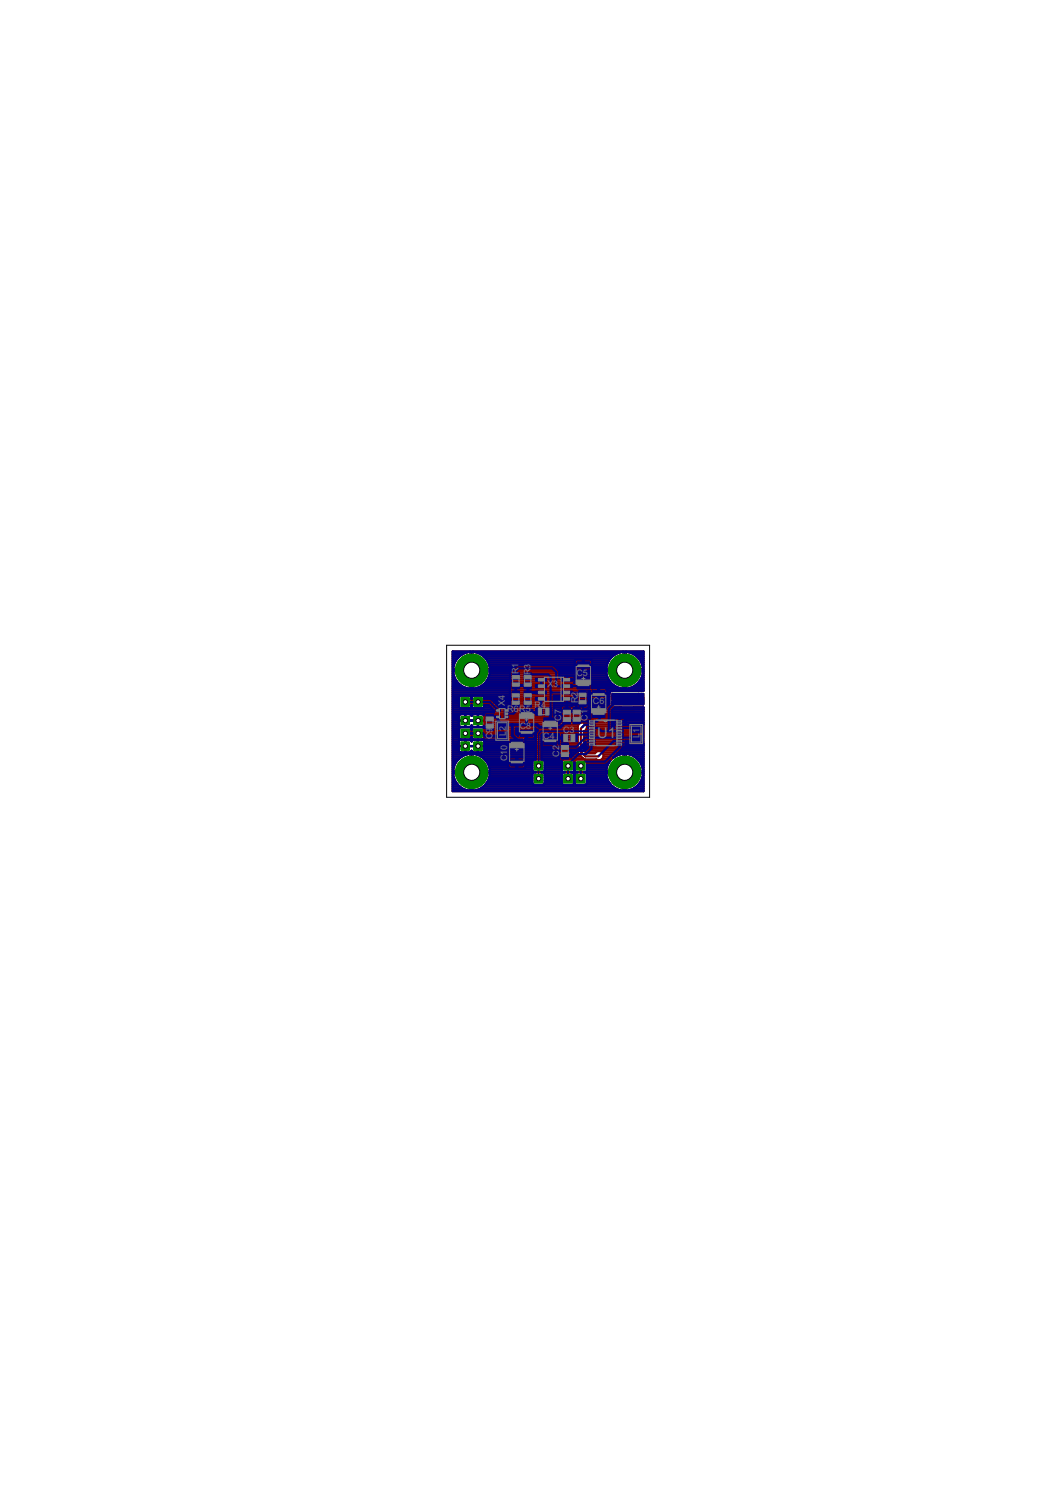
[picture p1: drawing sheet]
<svg xmlns="http://www.w3.org/2000/svg" width="210mm" height="297mm" viewBox="0 0 210 297" stroke-linecap="round" stroke-linejoin="round" font-family="sans-serif">
<defs><g id="words">
<text font-size="3.3" fill="#808080" x="118.8" y="146.8">U1</text>
<g font-size="2" fill="#808080">
<text x="103.2" y="134.1" transform="rotate(-90 103.2 134.1)">R</text>
<text x="103.2" y="132.9" transform="rotate(-90 103.2 132.9)">1</text>
<text x="105.5" y="134.3" transform="rotate(-90 105.5 134.3)">R</text>
<text x="105.5" y="133" transform="rotate(-90 105.5 133)">3</text>
<text x="108.9" y="136.6">X</text>
<text x="110.1" y="136.6">3</text>
<text x="114.7" y="134.5">C5</text>
<text x="100.4" y="140.5" transform="rotate(-90 100.4 140.5)">X</text>
<text x="100.4" y="139.3" transform="rotate(-90 100.4 139.3)">4</text>
<text x="100.9" y="141.6">R6R5</text>
<text x="106.4" y="140.8">R</text>
<text x="107.6" y="140.8">4</text>
<text x="111.7" y="143.4" transform="rotate(-90 111.7 143.4)">C</text>
<text x="111.7" y="142.1" transform="rotate(-90 111.7 142.1)">7</text>
<text x="114.9" y="139.9" transform="rotate(-90 114.9 139.9)">R</text>
<text x="114.9" y="138.6" transform="rotate(-90 114.9 138.6)">2</text>
<text x="116.9" y="143.4" transform="rotate(-90 116.9 143.4)">C</text>
<text x="116.9" y="142.1" transform="rotate(-90 116.9 142.1)">1</text>
<text x="118" y="140">C6</text>
<text x="98" y="147.1" transform="rotate(-90 98 147.1)">C</text>
<text x="98" y="145.8" transform="rotate(-90 98 145.8)">9</text>
<text x="100.6" y="146.5" transform="rotate(-90 100.6 146.5)">L</text>
<text x="100.6" y="145.5" transform="rotate(-90 100.6 145.5)">2</text>
<text x="100.9" y="149.2" transform="rotate(-90 100.9 149.2)">0</text>
<text x="103.4" y="145">C8</text>
<text x="108.1" y="147">C4</text>
<text x="111.3" y="149.2" transform="rotate(-90 111.3 149.2)">2</text>
<text x="112" y="145.8">C3</text>
<text x="127.2" y="146.9" transform="rotate(-90 127.2 146.9)">L</text>
<text x="127.2" y="145.9" transform="rotate(-90 127.2 145.9)">1</text>
<text x="100.9" y="151.5" transform="rotate(-90 100.9 151.5)">C</text>
<text x="100.9" y="150.2" transform="rotate(-90 100.9 150.2)">1</text>
<text x="111.3" y="150.5" transform="rotate(-90 111.3 150.5)">C</text>
</g>
</g></defs>
<g fill="#800000" stroke="#800000" stroke-width=".2">
<path d="M126.2 138.3h1.5v1.4h-1.5z"/>
<path d="M124.1 140.8h1.5v1.3h-1.5z"/>
<path d="M124.1 138.9h1.5v1.3h-1.5z"/>
</g>
<g fill="none" stroke="#800000" stroke-width=".42">
<path d="M90.1 139.6h1.2M90.1 139.3h1.2M90.1 138.9h1.2M90.1 138.5h1.4M90.1 138.2h31.1M90.1 137.8h31.2M90.1 137.4h37.9M90.1 137h3.4M90.1 136.7h2.1M90.1 136.3h1.5M90.1 135.9h1.1M90.1 135.5h.7"/>
<path d="M90.1 135.1h.5M90.1 134.8h.3M90.1 134.4h.2M90.1 134h.1M90.1 133.7h.1M90.1 133.3h3.5M90.1 132.9h.1M90.1 132.5h.1M90.1 132.2h.2M90.1 131.8h.4M90.1 131.4h.6M90.1 131h.9"/>
<path d="M90.1 130.7h1.2M90.1 130.3h1.7M90.1 129.9h2.4M90.5 131.8a3.7 3.7 0 0 1 3.1-2.1v7.3M90.5 131.8l-.4 1.4h7.4l-.3-1.4M91.3 138.7l.3-.3h2l.2 .3v2l-.2 .2h-2l-.3-.2zM93.6 137h.4M93.6 136.7h.4M93.6 136.3h.4M93.6 135.9h.4M93.6 135.5h.4M93.6 135.1h.4"/>
<path d="M93.6 134.8h.4M93.6 134.4h.4M93.6 134h.4M93.6 133.7h.4M93.6 132.9h.4M93.6 132.5h.4M93.6 132.2h.4M93.6 131.8h.4M93.6 131.4h.4M93.6 131h.4M93.6 130.7h.4M93.6 130.3h.4"/>
<path d="M93.6 129.9h.4M93.6 138.5h.4M93.8 139.6h.1M93.8 139.3h.1M93.8 138.9h.1M93.9 138.7l.2-.3h2l.2 .3v2l-.2 .2h-2l-.2-.2zM94 133.3h30.1M94.1 137h29.9M95.1 129.9h27.9M95.5 136.7h27.1M95.9 130.3h26.3M96.1 136.3h25.9"/>
<path d="M96.2 138.5h25M96.3 139.6h24.9M96.3 139.3h24.9M96.3 138.9h24.9M96.3 130.7h25.5M96.5 135.9h25.1M96.7 131h24.7M96.8 135.6l.5-1 .2-1h-7.4a3.7 3.7 0 0 0 3.5 3.4M96.8 135.6a3.6 3.6 0 0 1-2.8 1.4M96.8 135.5h24.5M96.9 131.4h24.3M97 135.1h24.1"/>
<path d="M97.2 131.8a3.6 3.6 0 0 0-3.2-2.1v7.3M97.2 131.8h23.7M97.2 134.8h23.7M97.3 132.2h23.5M97.3 134.4h23.5M97.4 132.5h23.3M97.5 134h23.1M97.5 132.9h23.1M97.5 133.7h23.1M120.9 131.8l-.3 1.4h7.4l-.4-1.4M120.9 131.8a3.6 3.6 0 0 1 3.2-2.1v7.3M121.3 135.6l-.5-1-.2-1h7.4l-.3 1-.5 1"/>
<path d="M121.3 135.6a3.7 3.7 0 0 0 2.8 1.4M121.9 138h6.1v2.1h-6.1zM121.9 138.8l.1 .2h6M121.9 138.5h6.1M121.9 138.3h5.9M122.2 139.3h5.8M124.1 137h.4M124.1 136.7h.4M124.1 136.3h.4M124.1 135.9h.4M124.1 135.5h.4M124.1 135.1h.4"/>
<path d="M124.1 134.8h.4M124.1 134.4h.4M124.1 134h.4M124.1 133.7h.4M124.1 132.9h.4M124.1 132.5h.4M124.1 132.2h.4M124.1 131.8h.4M124.1 131.4h.4M124.1 131h.4M124.1 130.7h.4M124.1 130.3h.4"/>
<path d="M124.1 129.9h.4M124.5 133.3h3.5M124.5 138.5l.4 .3v.7M124.6 137h3.4M125.6 129.9h2.4M125.9 136.7h2.1M126.3 130.3h1.7M126.5 136.3h1.5M126.8 130.7h1.2M126.9 135.9h1.1M127.1 131h.9M127.2 135.6a3.6 3.6 0 0 1-2.7 1.4"/>
<path d="M127.3 135.5h.7M127.4 131.4h.6M127.5 135.1h.5M127.6 131.8a3.7 3.7 0 0 0-3.1-2.1v7.3M127.6 131.8h.4M127.7 134.8h.3M127.8 132.2h.2M127.8 134.4h.2M127.8 139.7h-5.6l-.3 .3h6.1M127.9 132.5h.1M127.9 134h.1M127.9 132.9h.1"/>
<path d="M128 133.7h.1M128 138.8h-5.8l-.3 .3M128 139.4l-.2 .2h-5.8v.2M90.1 143.4h37.9M90.1 140.8h1.3M90.1 141.5h37.9M90.1 151.2h.9M90.1 143.8h1.2M90.1 147.1h24.9M90.1 153.9h15.9M90.1 157.2h2.8M90.1 156.9h1.9"/>
<path d="M90.1 156.5h1.4M90.1 156.1h1M90.1 155.7h.7M90.1 155.4h.5M90.1 155h.3M90.1 154.6h.2M90.1 154.2h.1M90.1 153.5h3.5M90.1 153.1h.1M90.1 152.7h.2M90.1 152.4h.3M90.1 152h.4"/>
<path d="M90.1 151.6h.7M90.1 150.9h1.3M90.1 150.5h1.8M90.1 150.1h2.7M90.1 149.8h24.9M90.1 149.4h1.2M90.1 149h1.2M90.1 148.6h1.2M90.1 148.3h1.2M90.1 147.9h1.2M90.1 147.5h1.2M90.1 146.7h1.2"/>
<path d="M90.1 146.4h1.2M90.1 146h1.2M90.1 145.6h1.2M90.1 145.3h1.2M90.1 144.9h1.3M90.1 144.5h1.3M90.1 144.1h1.2M90.1 143h1.2M90.1 142.6h1.2M90.1 142.3h1.3M90.1 141.9h33.6M90.1 141.1h33.6"/>
<path d="M90.1 140.4h1.2M90.1 140h1.2M90.2 153.1l-.1 .4h7.4v-.4M90.3 152.8l-.1 .3M91.3 143.3h5.1M91.3 148.4h5.1M91.3 148.5h5.1M91.3 147.6v1.7l.1 .3 2 .1 .4-.3M91.4 142.3l-.1 2 .4 .4h1.7l.4-.4 .4 .4 1.9-.1 .3-.3-.1-2M91.4 142.3l.3-.2h1.7l.3 .2M91.6 147.1l-.3-.2v-2l.3-.2h2l.2 .2v2l-.2 .2M91.7 147.2l-.4 .4"/>
<path d="M91.9 150.5l1-.4 .7-.1v7.3a3.7 3.7 0 0 1-3.5-3.4M91.9 150.5a3.8 3.8 0 0 0-1.6 2.3M92.5 143.8h.1M92.5 142.1v2.6M92.5 147.2v2.5M92.5 149.4h.1M92.5 149h.1M92.5 148.6h.1M92.5 148.3h.1M92.5 147.9h.1M92.5 147.5h.1M92.5 144.5h.1"/>
<path d="M92.5 144.1h.1M92.5 143h.1M92.5 142.6h.1M92.5 142.3h.1M92.6 142.1v2.6M92.6 147.2v2.5M93.4 147.2l.4 .3M93.6 151.2h.4M93.6 157.2h.4M93.6 156.9h.4M93.6 156.5h.4M93.6 156.1h.4"/>
<path d="M93.6 155.7h.4M93.6 155.4h.4M93.6 155h.4M93.6 154.6h.4M93.6 154.2h.4M93.6 153.1h.4M93.6 152.7h.4M93.6 152.4h.4M93.6 152h.4M93.6 151.6h.4M93.6 150.9h.4M93.6 150.5h.4"/>
<path d="M93.6 150.1h.4M93.7 140.8h.3M93.7 144.5h.2M93.7 142.3l.1 .1 .1-.1M93.7 142.3h.2M93.8 144.9h.1M93.8 146.7h.1M93.8 146.4h.1M93.8 146h.1M93.8 145.6h.1M93.8 145.3h.1M93.8 140.4h.1"/>
<path d="M93.8 140h.1M93.8 149.4h.1M93.8 147.5h.1M93.9 142.3l.3-.2h1.8l.3 .2M94 153.5h12M94.1 147.1l-.2-.2v-2l.2-.2h2l.2 .2v2l-.2 .2M94.2 147.2l-.4 .3M94.7 157.2h28.7M94.8 150.1h20.4M95.1 142.1v2.6M95.1 147.2v2.5M95.1 143.8h.1"/>
<path d="M95.1 149.4h.1M95.1 149h.1M95.1 148.6h.1M95.1 148.3h.1M95.1 147.9h.1M95.1 147.5h.1M95.1 144.5h.1M95.1 144.1h.1M95.1 143h.1M95.1 142.6h.1M95.1 142.3h.1M95.6 156.9h26.9"/>
<path d="M95.7 150.5l-1-.4-.7-.1v7.3l.7-.1M95.7 150.5a3.6 3.6 0 0 1 1.7 2.3M95.7 150.5h19.9M96 147.2l.4 .4-.1 1.9-.3 .2h-1.8l-.4-.3M96.2 156.5h25.7M96.2 140.8h31.8v16.6h-37.9v-27.8h37.9v7.8h-6.3l-.2 .1-.3 .4v2.4l.5 .5M96.2 150.9h19.8M96.2 144.5h18.8M96.3 144.9h18.7M96.3 142.3h31.7M96.3 146.7h18.7M96.3 146.4h18.7"/>
<path d="M96.3 146h18.7M96.3 145.6h18.7M96.3 145.3h18.7M96.3 140.4h25M96.3 140h24.9M96.4 149.4h18.6M96.4 147.5h18.6M96.4 143.8h19.2M96.4 149h18.6M96.4 148.6h18.6M96.4 148.3h18.6M96.4 147.9h18.6"/>
<path d="M96.4 144.1h18.7M96.4 143h31.6M96.4 142.6h31.6M96.6 156.1h9.5M96.6 151.2h9.5M96.9 155.7h9M96.9 151.6h9M97.1 155.4h8.8M97.1 152h8.8M97.3 155h8.6M97.3 152.4h8.6M97.4 152.8l.1 .3"/>
<path d="M97.4 154.6h8.5M97.4 152.7h8.5M97.5 154.2h8.4M97.5 153.1h8.4M97.5 153.9a3.7 3.7 0 0 1-2.8 3.3M106.2 151.2h1.9l.3 .2v2l-.3 .2h-1.9l-.3-.2v-2zM106.2 153.7h1.9l.3 .2v2l-.3 .2h-1.9l-.3-.2v-2zM108.2 156.1h3.8M108.2 151.2h3.7M108.3 153.5h3.6M108.3 153.9h3.5M108.4 155.7h3.4"/>
<path d="M108.4 155.4h3.4M108.4 155h3.4M108.4 154.6h3.4M108.4 154.2h3.4M108.4 153.1h3.4M108.4 152.7h3.4M108.4 152.4h3.4M108.4 152h3.4M108.4 151.6h3.4M112 153.7h2l.2 .2v2l-.2 .2h-2l-.2-.2v-2zM112 151.2h2l.2 .2v2l-.2 .2h-2l-.2-.2v-2zM114 156.1h.5"/>
<path d="M114.1 151.2h.4M114.1 153.5h.3M114.2 153.9h.2M114.2 155.7h.1M114.2 155.4h.1M114.2 155h.1M114.2 154.6h.1M114.2 154.2h.1M114.2 153.1h.1M114.2 152.7h.1M114.2 152.4h.1M114.2 152h.1"/>
<path d="M114.2 151.6h.1M114.3 153.9l.3-.2h1.9l.3 .2v2l-.3 .2h-1.9l-.3-.2zM114.3 151.4l.3-.2h1.9l.3 .2v2l-.3 .2h-1.9l-.3-.2zM115.1 144.1l-.1 .4v5.4l1.3 1.2h2.3M115.1 144.1a.95 .95 0 0 1 1.5 0M115.9 144.7l-.3 .2v4.7l.9 .9h2.5l.2-.2M116.1 143.8h11.9M116.2 147.1h11.8M116.2 149h11.8M116.2 148.6h11.8M116.2 148.3h11.8M116.2 147.9h11.8"/>
<path d="M116.2 147.5h11.8M116.2 146.7h11.8M116.2 146.4h11.8M116.2 146h11.8M116.2 145.6h11.8M116.2 149.4h11.8M116.5 145.3h11.5M116.6 156.1h4.9M116.6 149.8h1.9M116.6 144.1a.9 .9 0 0 1-.4 1.4v3.8l.5 .6h1.7a.93 .93 0 0 1 1.1-.4 .93 .93 0 0 1 .6 1M116.6 151.2h4.9M116.6 144.1h11.4"/>
<path d="M116.7 153.5h7.4M116.7 153.9h11.3M116.8 144.9h11.2M116.8 155.7h4.4M116.8 155.4h4.2M116.8 155h4M116.8 154.6h3.9M116.8 154.2h3.8M116.8 153.1h3.8M116.8 152.7h3.9M116.8 152.4h4M116.8 152h4.2"/>
<path d="M116.8 151.6h4.4M116.8 144.5h11.2M118.6 151.1l.4 .2M118.6 151.1h.1M119.8 149.8h8.2M119.9 150.9h2M119.9 150.9l-.6 .4M120.1 150.1h3.2M120.1 150.5l-.2 .4M120.1 150.5h2.3M120.6 153.9a3.6 3.6 0 0 0 2.8 3.3M120.6 153.1v.4h7.4l-.1-.4"/>
<path d="M122.4 150.5l1-.4 .7-.1v7.3l-.7-.1M122.4 150.5a3.7 3.7 0 0 0-1.8 2.6M123.2 140.8v.3h2.8v.7h-2.5v.3h2.8v.1M123.7 140.8v.5h1v1.2h-.8l-.2-.3M123.7 142.1v.1M123.7 141.5v.7M124.1 151.2h.4M124.1 157.2h.4M124.1 156.9h.4M124.1 156.5h.4M124.1 156.1h.4M124.1 155.7h.4"/>
<path d="M124.1 155.4h.4M124.1 155h.4M124.1 154.6h.4M124.1 154.2h.4M124.1 153.1h.4M124.1 152.7h.4M124.1 152.4h.4M124.1 152h.4M124.1 151.6h.4M124.1 150.9h.4M124.1 150.5h.4M124.1 150.1h.4"/>
<path d="M124.5 153.5h3.5M124.7 141.9h.3M125.1 157.2h2.9M125.3 150.1h2.7M126.1 140.8v.5h-1.1v1.2l.9-.1 .2-.3v-.6M126.1 141.9h1.9M126.1 141.1h1.9M126.1 156.9h1.9M126.2 150.5l-1-.4-.7-.1v7.3a3.7 3.7 0 0 0 3.5-3.4M126.2 150.5a3.8 3.8 0 0 1 1.6 2.3M126.2 150.5h1.8M126.6 156.5h1.4"/>
<path d="M126.7 150.9h1.3M127 156.1h1M127.1 151.2h.9M127.3 155.7h.7M127.3 151.6h.7M127.5 155.4h.5M127.6 152h.4M127.7 155h.3M127.7 152.4h.3M127.8 154.6h.2M127.8 152.8l.1 .3M127.8 152.7h.2"/>
<path d="M127.9 154.2h.1M127.9 153.1h.1"/>
</g>
<path d="M122 145.1h-3.1l-.2 .1 .2 .2M122 145.2h-2.5l-.2 .2v.3h2.4l.2-.2h-2.7M122.2 145.4h-2.7l-.2 .1" fill="none" stroke="#800000" stroke-width=".25"/>
<path d="M91.7 138.8h1.7v1.7h-1.7z" fill="#008000" stroke="#008000" stroke-width=".2"/>
<circle cx="92.6" cy="139.7" r=".44" fill="#fff" stroke="#000" stroke-width=".2"/>
<path d="M94.3 138.8h1.6v1.7h-1.6z" fill="#008000" stroke="#008000" stroke-width=".2"/>
<circle cx="95.1" cy="139.7" r=".44" fill="#fff" stroke="#000" stroke-width=".2"/>
<circle cx="124.3" cy="153.6" r="3.2" fill="#008000" stroke="#008000" stroke-width=".2"/>
<circle cx="124.3" cy="153.6" r="1.61" fill="#fff" stroke="#000" stroke-width=".2"/>
<circle cx="124.3" cy="133.4" r="3.2" fill="#008000" stroke="#008000" stroke-width=".2"/>
<circle cx="124.3" cy="133.3" r="1.61" fill="#fff" stroke="#000" stroke-width=".2"/>
<circle cx="93.9" cy="133.4" r="3.2" fill="#008000" stroke="#008000" stroke-width=".2"/>
<circle cx="93.9" cy="133.3" r="1.61" fill="#fff" stroke="#000" stroke-width=".2"/>
<circle cx="93.9" cy="153.6" r="3.2" fill="#008000" stroke="#008000" stroke-width=".2"/>
<circle cx="93.9" cy="153.6" r="1.61" fill="#fff" stroke="#000" stroke-width=".2"/>
<path d="M91.7 147.6h1.7v1.7h-1.7z" fill="#008000" stroke="#008000" stroke-width=".2"/>
<circle cx="92.6" cy="148.4" r=".44" fill="#fff" stroke="#000" stroke-width=".2"/>
<path d="M91.7 145.1h1.7v1.6h-1.7z" fill="#008000" stroke="#008000" stroke-width=".2"/>
<circle cx="92.6" cy="145.9" r=".44" fill="#fff" stroke="#000" stroke-width=".2"/>
<path d="M91.7 142.5h1.7v1.7h-1.7z" fill="#008000" stroke="#008000" stroke-width=".2"/>
<circle cx="92.6" cy="143.4" r=".44" fill="#fff" stroke="#000" stroke-width=".2"/>
<path d="M94.3 147.6h1.6v1.7h-1.6z" fill="#008000" stroke="#008000" stroke-width=".2"/>
<circle cx="95.1" cy="148.4" r=".44" fill="#fff" stroke="#000" stroke-width=".2"/>
<path d="M94.3 145.1h1.6v1.6h-1.6z" fill="#008000" stroke="#008000" stroke-width=".2"/>
<circle cx="95.1" cy="145.9" r=".44" fill="#fff" stroke="#000" stroke-width=".2"/>
<path d="M94.3 142.5h1.6v1.7h-1.6z" fill="#008000" stroke="#008000" stroke-width=".2"/>
<circle cx="95.1" cy="143.4" r=".44" fill="#fff" stroke="#000" stroke-width=".2"/>
<path d="M112.2 151.6h1.6v1.6h-1.6z" fill="#008000" stroke="#008000" stroke-width=".2"/>
<circle cx="113" cy="152.4" r=".44" fill="#fff" stroke="#000" stroke-width=".2"/>
<path d="M114.7 151.6h1.7v1.6h-1.7z" fill="#008000" stroke="#008000" stroke-width=".2"/>
<circle cx="115.6" cy="152.4" r=".44" fill="#fff" stroke="#000" stroke-width=".2"/>
<path d="M112.2 154.1h1.6v1.6h-1.6z" fill="#008000" stroke="#008000" stroke-width=".2"/>
<circle cx="113" cy="154.9" r=".44" fill="#fff" stroke="#000" stroke-width=".2"/>
<path d="M114.7 154.1h1.7v1.6h-1.7z" fill="#008000" stroke="#008000" stroke-width=".2"/>
<circle cx="115.6" cy="154.9" r=".44" fill="#fff" stroke="#000" stroke-width=".2"/>
<path d="M106.3 151.6h1.7v1.6h-1.7z" fill="#008000" stroke="#008000" stroke-width=".2"/>
<circle cx="107.2" cy="152.4" r=".44" fill="#fff" stroke="#000" stroke-width=".2"/>
<path d="M106.3 154.1h1.7v1.6h-1.7z" fill="#008000" stroke="#008000" stroke-width=".2"/>
<circle cx="107.2" cy="154.9" r=".44" fill="#fff" stroke="#000" stroke-width=".2"/>
<g fill="#000080" stroke="#000080" stroke-width=".2">
<path d="M111.7 137.5h2.2v.6h-2.2z"/>
<path d="M106.5 137.5h2.2v.6h-2.2z"/>
<path d="M111.7 138.7h2.2v.6h-2.2z"/>
<path d="M111.7 136.2h2.2v.6h-2.2z"/>
<path d="M111.7 134.9h2.2v.6h-2.2z"/>
<path d="M106.5 138.7h2.2v.6h-2.2z"/>
<path d="M106.5 136.2h2.2v.6h-2.2z"/>
<path d="M106.5 134.9h2.2v.6h-2.2z"/>
<path d="M114 142.7h1.5v1.3h-1.5z"/>
<path d="M114 140.8h1.5v1.3h-1.5z"/>
<path d="M111.7 149.7h1.4v1.3h-1.4z"/>
<path d="M111.7 147.8h1.4v1.3h-1.4z"/>
<path d="M111.7 146.1h1.3v1.5h-1.3z"/>
<path d="M113.6 146.1h1.3v1.5h-1.3z"/>
<path d="M114.8 131.7h2.5v1.2h-2.5z"/>
<path d="M114.8 135.8h2.5v1.3h-2.5z"/>
<path d="M117.8 137.4h2.6v1.2h-2.6z"/>
<path d="M117.8 141.5h2.6v1.2h-2.6z"/>
<path d="M101.9 135.7h1.5v1.4h-1.5z"/>
<path d="M101.9 133.9h1.5v1.3h-1.5z"/>
<path d="M115.2 139.3h1.4v1.3h-1.4z"/>
<path d="M115.2 137.4h1.4v1.3h-1.4z"/>
<path d="M104.2 135.7h1.5v1.4h-1.5z"/>
<path d="M104.2 133.9h1.5v1.3h-1.5z"/>
<path d="M108.5 140.8h1.3v1.5h-1.3z"/>
<path d="M106.6 140.8h1.3v1.5h-1.3z"/>
<path d="M104.3 137.5h1.4v1.3h-1.4z"/>
<path d="M104.3 139.4h1.4v1.3h-1.4z"/>
<path d="M101.9 139.4h1.5v1.3h-1.5z"/>
<path d="M101.9 137.5h1.5v1.3h-1.5z"/>
<path d="M125.5 146.3h2.1v1.5h-2.1z"/>
<path d="M125.5 144.3h2.1v1.5h-2.1z"/>
<path d="M116.9 143.4h1.5v.3h-1.5z"/>
<path d="M116.9 144h1.5v.4h-1.5z"/>
<path d="M116.9 144.7h1.5v.3h-1.5z"/>
<path d="M116.9 145.3h1.5v.3h-1.5z"/>
<path d="M116.9 146h1.5v.3h-1.5z"/>
<path d="M116.9 146.6h1.5v.3h-1.5z"/>
<path d="M116.9 147.3h1.5v.3h-1.5z"/>
<path d="M116.9 147.9h1.5v.4h-1.5z"/>
<path d="M122.6 147.9h1.4v.4h-1.4z"/>
<path d="M122.6 147.3h1.4v.3h-1.4z"/>
<path d="M122.6 146.6h1.4v.3h-1.4z"/>
<path d="M122.6 146h1.4v.3h-1.4z"/>
<path d="M122.6 145.3h1.4v.3h-1.4z"/>
<path d="M122.6 144.7h1.4v.3h-1.4z"/>
<path d="M122.6 144h1.4v.4h-1.4z"/>
<path d="M122.6 143.4h1.4v.3h-1.4z"/>
<path d="M108.2 146.9h2.5v1.3h-2.5z"/>
<path d="M108.2 142.8h2.5v1.3h-2.5z"/>
<path d="M112.1 142.7h1.4v1.3h-1.4z"/>
<path d="M112.1 140.8h1.4v1.3h-1.4z"/>
<path d="M98.9 143.6h2.1v1.5h-2.1z"/>
<path d="M98.9 145.6h2.1v1.5h-2.1z"/>
<path d="M103.5 145.3h2.5v1.2h-2.5z"/>
<path d="M103.5 141.1h2.5v1.3h-2.5z"/>
<path d="M100.3 141.8h.9v.4h-.9z"/>
<path d="M100.3 142.5h.9v.3h-.9z"/>
<path d="M100.3 141.2h.9v.3h-.9z"/>
<path d="M98.7 141.2h.9v.3h-.9z"/>
<path d="M98.7 142.5h.9v.3h-.9z"/>
<path d="M96.7 142.1h1.5v1.3h-1.5z"/>
<path d="M96.7 144h1.5v1.4h-1.5z"/>
<path d="M101.6 151.2h2.5v1.2h-2.5z"/>
<path d="M101.6 147h2.5v1.3h-2.5z"/>
</g>
<g fill="none" stroke="#000080" stroke-width=".42">
<path d="M90.1 135.9h1.1M90.1 139.6h1.2M90.1 139.3h1.2M90.1 138.9h1.2M90.1 138.5h1.4M90.1 138.2h11.4M90.1 137.8h11.4M90.1 137.4h11.4M90.1 137h3.4M90.1 136.7h2.1M90.1 136.3h1.5M90.1 135.5h.7"/>
<path d="M90.1 135.1h.5M90.1 134.8h.3M90.1 134.4h.2M90.1 134h.1M90.1 133.7h.1M90.1 133.3h3.5M90.1 132.9h.1M90.1 132.5h.1M90.1 132.2h.2M90.1 131.8h.4M90.1 131.4h.6M90.1 131h.9"/>
<path d="M90.1 130.7h1.2M90.1 130.3h1.7M90.1 129.9h2.4M90.5 131.8a3.7 3.7 0 0 1 3.1-2.1v7.3M90.5 131.8l-.4 1.4h7.4l-.3-1.4M92.6 139.7h4.8l1.7 1.7M93.6 135.9h.4M93.6 137h.4M93.6 136.7h.4M93.6 136.3h.4M93.6 135.5h.4M93.6 135.1h.4"/>
<path d="M93.6 134.8h.4M93.6 134.4h.4M93.6 134h.4M93.6 133.7h.4M93.6 132.9h.4M93.6 132.5h.4M93.6 132.2h.4M93.6 131.8h.4M93.6 131.4h.4M93.6 131h.4M93.6 130.7h.4M93.6 130.3h.4"/>
<path d="M93.6 129.9h.4M93.6 138.5h.4M93.8 138.9h.1M94 133.3h8M94.1 137h7.4M95.1 129.9h27.9M95.5 136.7h6M95.9 130.3h26.3M96.1 136.3h5.4M96.2 138.5h5.3M96.3 138.9h5.2M96.3 130.7h25.5"/>
<path d="M96.5 135.9h5M96.7 131h24.7M96.8 135.6l.5-1 .2-1h-7.4a3.7 3.7 0 0 0 3.5 3.4M96.8 135.6a3.6 3.6 0 0 1-2.8 1.4M96.8 135.5h4.7M96.9 131.4h17.5M97 135.1h4.5M97.2 131.8a3.6 3.6 0 0 0-3.2-2.1v7.3M97.2 131.8h17.1M97.2 134.8h4.3M97.3 132.2h17M97.3 134.4h4.2"/>
<path d="M97.4 132.5h5.3M97.5 134h4M97.5 132.9h4.9M97.5 133.7h4M97.9 139.3h3.6M98.3 139.6h3.2M102 133.3l-.5 .4v1.6l.1 .2-.1 .1v3.3l.1 .2-.1 .1v1.6M102 133.3l1.1-.9h6.9h.2l1.1 1.2M102.6 140l-.1 1.6-.3 .4h-1.5M102.6 134.5l-.1-.9 .7-.6h6.7l.8 .8v2.4l.3 .3h1.9M102.6 140h.1M105 134.5v.2l.6-.5h3.5l.5 .5v8.5"/>
<path d="M107.6 135.2l.1 .8M107.7 136l-.1 .5M107.7 136h.1M109.6 137.6l.2 .2h5.9l.2 .2M110.2 139.6h1.2M110.2 139.3h1.1M110.2 138.9h1.1M110.2 138.5h1.1M110.3 132.5h4M110.7 132.9h3.6M111.1 133.3h3.4M111.3 133.6v1.3l.4-.4 2.5 .1 .2 .3v1h-.2l.4-.5h2.9l.3 .2v1.3h1.2v2.2h-1.2l-.4-.3v-.7h3.4v.6l-.2 .3-1.4 .1v-2.2h1.2l.3 .2 .1 .8h-3.4v-.4h-.3l-.1 1.4 .1 .3v.6h-1.1v1.2l.9-.1 .2-.3v-.6"/>
<path d="M111.3 139h3.1M111.3 134.8h.1M111.3 134.4h9.5M111.3 134h9.3M111.3 133.7h9.3M112.8 134.5v.8l1.6-.1M112.8 139v.8M112.8 139.6h.1M112.8 139.3h.1M112.8 135.1h.1M112.8 134.8h.1M114.3 139.6h.4"/>
<path d="M114.3 138.5h.4M114.4 134.8h6.5M114.4 139.3h.3M114.4 138.9h.4M114.4 135.5h.1M114.4 135.1h6.7M114.4 131.4l.3-.2h1.3v2.2l-1.4-.1-.3-.3v-.6h3.5v.7l-.4 .3h-1.2v-2.2h1.3l.3 .3v.7h-3.5zM115.7 136.2l.4 .2-3.3 .1M116 133.3h.2M116 132.9h.2M116 132.5h.2M116 132.2h.2"/>
<path d="M116 131.8h.2M116 131.4h.2M117 138.9h.5M117.1 138.5h.3M117.1 138.2h.3M117.1 137.8h.3M117.1 139.6h4.1M117.1 139.3h4.1M117.6 133.3h6.5M117.7 135.5h3.6M117.7 131.4h3.5M117.8 135.9h3.8"/>
<path d="M117.8 136.7h4.8M117.8 136.3h4.2M117.8 132.9h2.8M117.8 132.5h2.9M117.8 132.2h3M117.8 131.8h3.1M119 138.9h.2M119 138.5h.2M119 138.2h.2M119 137.8h.2M119 137.4h.2M119 137h.2"/>
<path d="M120.7 137h3.3M120.7 138.9h.5M120.8 138.5h.4M120.8 138.2h.4M120.8 137.8h.5M120.8 137.4h7.2M120.9 131.8a3.6 3.6 0 0 1 3.2-2.1v7.3M120.9 131.8l-.3 1.4h7.4l-.4-1.4M121.3 135.6l-.5-1-.2-1h7.4l-.3 1-.5 1M121.3 135.6a3.7 3.7 0 0 0 2.8 1.4M121.9 138h6.1v2.1h-6.1zM121.9 138.3h5.2"/>
<path d="M121.9 139.6h6.1M121.9 139.7h6.1M121.9 139.8h6.1M124.1 135.9h.4M124.1 137h.4M124.1 136.7h.4M124.1 136.3h.4M124.1 135.5h.4M124.1 135.1h.4M124.1 134.8h.4M124.1 134.4h.4M124.1 134h.4"/>
<path d="M124.1 133.7h.4M124.1 132.9h.4M124.1 132.5h.4M124.1 132.2h.4M124.1 131.8h.4M124.1 131.4h.4M124.1 131h.4M124.1 130.7h.4M124.1 130.3h.4M124.1 129.9h.4M124.5 133.3h3.5M124.6 137h3.4"/>
<path d="M125.6 129.9h2.4M125.9 136.7h2.1M126.3 130.3h1.7M126.5 136.3h1.5M126.8 130.7h1.2M126.9 135.9h1.1M127 139.1h-4.7l-.1-.1v-.3l.1 .1h4.5l.2-.3h-5v.6l.2 .2h5.8M127.1 138v1.3M127.1 131h.9M127.2 135.6a3.6 3.6 0 0 1-2.7 1.4M127.3 135.5h.7M127.4 131.4h.6"/>
<path d="M127.4 138.8v-.3l.3 .3M127.4 138.8l-.1 .2M127.5 135.1h.5M127.6 131.8a3.7 3.7 0 0 0-3.1-2.1v7.3M127.6 131.8h.4M127.7 134.8h.3M127.7 138l.1 .2h-.4l-.1 .1 .1 .5M127.7 138.3v.7l-.3-.2M127.8 132.2h.2M127.8 134.4h.2M127.9 132.5h.1M127.9 134h.1"/>
<path d="M127.9 132.9h.1M128 133.7h.1M90.1 150.5h1.8M90.1 143.4h5M90.1 140h1.2M90.1 146h1.2M90.1 144.9h1.3M90.1 153.9h15.9M90.1 148.6h1.2M90.1 147.5h1.2M90.1 147.1h6.2M90.1 140.8h1.3"/>
<path d="M90.1 157.2h2.8M90.1 156.9h1.9M90.1 156.5h1.4M90.1 156.1h1M90.1 155.7h.7M90.1 155.4h.5M90.1 155h.3M90.1 154.6h.2M90.1 154.2h.1M90.1 153.5h3.5M90.1 153.1h.1M90.1 152.7h.2"/>
<path d="M90.1 152.4h.3M90.1 152h.4M90.1 151.6h.7M90.1 151.2h.9M90.1 150.9h1.3M90.1 150.1h2.7M90.1 149.8h16.5M90.1 149.4h1.2M90.1 149h1.2M90.1 148.3h1.2M90.1 147.9h1.2M90.1 146.7h1.2"/>
<path d="M90.1 146.4h1.2M90.1 145.6h1.2M90.1 145.3h1.2M90.1 144.5h1.3M90.1 144.1h1.2M90.1 143.8h1.2M90.1 143h1.2M90.1 142.6h1.2M90.1 142.3h1.3M90.1 141.9h6.3M90.1 141.5h8.2M90.1 141.1h8"/>
<path d="M90.1 140.4h1.2M90.2 153.1l-.1 .4h7.4v-.4M90.3 152.8l-.1 .3M91.3 143.3h3.8M91.3 148.4h5.1M91.3 148.5h5.1M91.3 147.6v1.7l.1 .3 2 .1 .4-.3M91.4 142.3l-.1 2 .2 .3 1.9 .1 .4-.4 .4 .4h1.8l.2-.2M91.4 142.3l.3-.2h1.7l.3 .2M91.7 147.2l-.4 .4M91.9 150.5l1-.4 .7-.1v7.3a3.7 3.7 0 0 1-3.5-3.4M91.9 150.5a3.8 3.8 0 0 0-1.6 2.3"/>
<path d="M92.5 148.6h.1M92.5 147.5h.1M92.5 142.1v2.6M92.5 147.2v2.5M92.5 149.4h.1M92.5 149h.1M92.5 148.3h.1M92.5 147.9h.1M92.5 144.5h.1M92.5 144.1h.1M92.5 143.8h.1M92.5 143h.1"/>
<path d="M92.5 142.6h.1M92.5 142.3h.1M92.6 142.1v2.6M92.6 147.2v2.5M93.4 147.2l.4 .3M93.6 147.1l.2-.2v-.3l.3 .5M93.6 150.5h.4M93.6 157.2h.4M93.6 156.9h.4M93.6 156.5h.4M93.6 156.1h.4M93.6 155.7h.4"/>
<path d="M93.6 155.4h.4M93.6 155h.4M93.6 154.6h.4M93.6 154.2h.4M93.6 153.1h.4M93.6 152.7h.4M93.6 152.4h.4M93.6 152h.4M93.6 151.6h.4M93.6 151.2h.4M93.6 150.9h.4M93.6 150.1h.4"/>
<path d="M93.7 140.8h.3M93.7 144.5h.2M93.7 142.3l.1 .1 .1-.1M93.7 142.3h.2M93.8 144.9h.1M93.8 146.7h.1M93.8 140.4h.1M93.8 147.5h.1M93.8 149.4h.1M94 153.5h12M94.2 147.2l-.4 .3M94.7 157.2h28.7"/>
<path d="M94.8 150.1h11.8M95.1 142.1v2.6M95.1 147.2v2.5M95.1 148.6h.1M95.1 147.5h.1M95.1 149.4h.1M95.1 149h.1M95.1 148.3h.1M95.1 147.9h.1M95.1 144.5h.1M95.1 144.1h.1M95.1 143.8h.1"/>
<path d="M95.1 143h.1M95.1 142.6h.1M95.1 142.3h.1M95.6 156.9h26.9M95.7 150.5h10.9M95.7 150.5l-1-.4-.7-.1v7.3l.7-.1M95.7 150.5a3.6 3.6 0 0 1 1.7 2.3M96 147.2l.4 .4-.1 1.9-.3 .2h-1.8l-.4-.3M96.1 147.1l2.4 .1 .2 .3M96.2 156.5h25.7M96.2 140.8h1.5M96.2 144.6h1.1v.2l-3.2-.1-.3 .5v-.3l-.2-.2h-2l-.3 .2v2l.3 .2"/>
<path d="M96.2 144.5v.1M96.2 150.9h5M96.3 140.4h1M96.4 147.5h4.8M96.4 149.4h10.2M96.4 148.6h4.9M96.4 149h10.2M96.4 148.3h4.8M96.4 147.9h4.8M96.6 156.1h9.5M96.6 151.2h4.5M96.9 155.7h9"/>
<path d="M96.9 151.6h4.2M97.1 155.4h8.8M97.1 152h4M97.3 155h8.6M97.3 152.4h3.8M97.4 152.8l.1 .3M97.4 154.6h8.5M97.4 152.7h3.8M97.5 154.2h8.4M97.5 153.1h8.4M97.5 153.9a3.7 3.7 0 0 1-2.8 3.3M98.3 141.7h.1"/>
<path d="M98.3 141.7h-1.8l-.2 .3v.3l-.3-.2h-1.8l-.3 .2M98.7 140h2.8M99 140.4h2.5M99.8 140.8h.2M100.3 144l-.4 .4M100.3 144v.3h-.3M100.7 140.7v.7h.9M100.7 140.8h.1M100.7 141.1h.1M101.2 147.5v.1M101.2 150.9l.3-.2h1.2v2.2l-1.4-.1-.2-.3v-.6h3.4v.7l-.3 .3h-1.3v-2.2h1.3l.3 .2M101.2 150.9l-.1 .8h3.4v-.8"/>
<path d="M101.4 140.8h.1M101.5 140.8l-1.3-.1-.3 .2-.2-.2h-.3l-1.6-1.6-1.5-.1v-.3l-.2-.3h-2l-.2 .3v.3l-.1-.3-.2-.3h-2l-.3 .3v2l.3 .2h2l.2-.2v-.4l.1 .4 .2 .2h2l.2-.2v-.4h.9l1.1 1.1v.3M101.5 140.8h.1M101.6 141l.3 .1v.3h-.3zM101.6 141.1h.3M102.6 146v-1.1h.6l-.2 .3v.6h1.6l-.1 2.7-.2 .2h-2.9l-.2-.2v-1M102.6 146l.4 .4v-.4M102.6 146h4M102.6 145.6h.4M102.6 145.3h.4M102.7 152.7h.2M102.7 152.4h.2"/>
<path d="M102.7 152h.2M102.7 151.6h.2M102.7 151.2h.2M102.7 150.9h.2M103 146.4h.1M104.4 148.6h2.2M104.4 152.7h1.5M104.5 150.9h2.1M104.5 147.5h2.1M104.5 147.1h2.1M104.5 148.3h2.1M104.5 147.9h2.1"/>
<path d="M104.5 152.4h1.4M104.5 152h1.4M104.5 151.6h1.4M104.5 151.2h1.6M104.6 146.7h.3M104.6 146.4h.3M106.4 146.7h.2M106.5 146v.6l-.2 .3-1.4 .1v-1.2h1.6v-.6l-.2-.3h.3l.5 .4-.5 .5v5.4h-.4l-.3 .2v2l.3 .2h.4l-.4 .1-.3 .2v2l.3 .2h1.9l.3-.2v-2l-.3-.2h-.4l.4-.1 .3-.2v-2l-.3-.2h-.4v-5l.2-.2h3.3v.7h1v.2h-1l-.1 1v-1.1l-.2-.3h-2.9l-.2 .3v1.6l.2 .2M106.5 146.4h.1M106.5 145.6h.2M106.5 145.3h.4M107.7 148.6h2l.6 .5h.9l.1 .3-.1 .8h1.1v.3h-4.6"/>
<path d="M107.7 147.5h.1M107.7 147.1h.1M107.7 150.9h3.5M107.7 150.1h3.5M107.7 149.8h3.5M107.7 149.4h3.6M107.7 149h2.4M107.7 148.3h.1M107.7 147.9h.1M107.7 146.7h.1M107.7 146.4h3.5M108.2 156.1h3.8"/>
<path d="M108.2 151.2h3.1M108.3 153.5h3.6M108.3 153.9h3.5M108.4 155.7h3.4M108.4 155.4h3.4M108.4 155h3.4M108.4 154.6h3.4M108.4 154.2h3.4M108.4 153.1h3.4M108.4 152.7h3.4M108.4 152.4h3.4M108.4 152h3.4"/>
<path d="M108.4 151.6h3.4M109.6 143.2v.1M109.6 143.2h.1M109.6 143.2l-.1 .2M110.2 140h11M110.2 141.8h.1M110.2 140.8h1.4M110.2 142.3h1.4M110.2 141.9h1.4M110.2 141.5h2.5M110.2 141.1h1.4M110.2 140.4h1.7"/>
<path d="M111.1 146.7h1.1M111.1 143.4h.5M111.1 147.5h.1M111.1 147.1h.1M111.1 147.9h.1M111.1 143.8h.3M111.1 143h.5M111.1 142.6h.5M111.2 150.5l.1 .8 .5 .2v1.9l.2 .2h.4l-.4 .1-.2 .2v2l.2 .2h2l.2-.2v-2l-.2-.2-.4-.1h.4l.2-.2 .1-1.7v1.7l.3 .2h.3l-.3 .1-.3 .2v2l.3 .2h1.9l.3-.2v-2l-.3-.2h-.3l.3-.1 .3-.2v-1.3h3.7l.9-.8-.5 .8-.3 1M111.6 140.8l.3-.4h.8v1.2h-1.1v.6l.1 .3-.1 1-.4 .4-.1-1.3M112.4 148.5h-.1M112.7 140.8h.2"/>
<path d="M112.7 141.1h.2M112.7 140.4h.2M112.9 140.4l1.7-.1v1.3h-1.7zM112.9 141.5h1.7M113.5 149.4h2.9M113.6 150.5v.2l1.2-1.2 1.6-.1 .7-.7-.6-.3v-.8l-1.5 1.5h-1.4l-.1 .3 .1 .1v.7h-1.1v.3h1.3M113.6 150.1h.6M113.6 149.8h.9M113.7 140.4h.1M114 156.1h.5M114.1 153.5h.3M114.2 153.9h.2"/>
<path d="M114.2 146.6l-.1 .1M114.2 146.6v.2M114.2 146.6h.1M114.2 155.7h.1M114.2 155.4h.1M114.2 155h.1M114.2 154.6h.1M114.2 154.2h.1M114.2 153.1h.1M114.2 152.7h.1M114.2 152.4h.1M114.2 152h.1"/>
<path d="M114.6 149.7h.1M114.6 140.8h.1M114.6 141.1h.3M114.6 140.4h.1M114.7 140l.2 1.6h1.1v.6l-.2 .2 .1 .5h1.5M114.9 141.5h2.5M115.1 149h1.7M115.4 148.6h1.3M115.8 140.4l.2 .3v.6l-4.4 .1v-.6M115.8 140.4v-.6h-1.1v-.7l.2-.2-.2-.5h-.5l.2 .3v.7l-.4 .4h-2.5l-.2-.4v-.7l.1-.3h-1.2v4h.7l.2 .2M115.8 140.4h.2M115.8 148.3h.7"/>
<path d="M115.9 142.6h1.5M115.9 142.3h1.5M116 140.8h.1M116 141.9h1.4M116 141.1h1.6M116.2 147.9h.3M116.6 156.1h4.9M116.7 153.5h7.4M116.7 153.9h11.3M116.8 155.7h4.4M116.8 155.4h4.2M116.8 155h4"/>
<path d="M116.8 154.6h3.9M116.8 154.2h3.8M116.8 153.1h3.8M116.8 152.7h3.9M116.8 152.4h4M117.1 140.8h3.5M117.1 140.4h3.8M117.4 142.9h.1M117.7 144.8h1.4l.6 .7h3.6M117.7 144.2h-1.4l-.4 .5 .3-.4M117.7 146.1h-3l-.5 .5M117.7 148.1v.9l-1.1 1h-1.5l-2.1 2.1v2.8"/>
<path d="M117.7 148.1h.1M119.1 142.1h.1M119.3 142.1v.9l-.5 .5-6-.1h.2M120.6 153.9a3.6 3.6 0 0 0 2.8 3.3M120.6 153.1v.4h7.4l-.1-.4M120.8 152h.2M121.1 151.6h.1M121.2 140v-2.1l.5-.5h6.3v-7.8h-37.9v27.8h37.9v-9.4l-.2 .2h-2.4l-.3-.2v-.6h-.7v1l-.2 .3h-.3l-.1 .2-1.8 1.9 .4-.3M121.2 140l-.6 .7-.1 .4h-2.8l-.3 .2v1.6M121.7 143.4h.4M121.7 144.5h.4M121.7 144.1h.4"/>
<path d="M121.7 143.8h.4M121.7 143h.6M121.7 142.6h6.3M121.7 142.3h6.3M121.7 141.9h6.3M121.7 141.5h6.3M121.9 141.1h6.1M122 140.1l-.9 1 .1 4.4M122.1 143.8l.1 1.1h-.5v-3.6l.6-.5h5.7v3.3l-.2-.2h-2.4l-.3 .2M122.1 144.2h2.4M122.1 143.5h2.4M122.3 150.5h.1"/>
<path d="M122.3 143l1.9-.1 .3 .3v.6M122.3 143l-.2 .2v.6M122.4 150.5l1-.4 .7-.1v7.3l-.7-.1M122.6 150.1h.7M123 149.8h5M123.3 143.4h.1M123.3 144.8h2.3l1 .3M123.3 142.9v1.3M123.3 148.1v.5l-2.9 2.9h-4l-.9 .9v2.5M123.3 144.1h.1M123.3 143.8h.1M123.3 143h.1"/>
<path d="M123.3 147.4h-1.2l-2.9 2.9M123.4 149.4h4.6M123.8 149h4.2M124.1 150.5h.4M124.1 157.2h.4M124.1 156.9h.4M124.1 156.5h.4M124.1 156.1h.4M124.1 155.7h.4M124.1 155.4h.4M124.1 155h.4M124.1 154.6h.4"/>
<path d="M124.1 154.2h.4M124.1 153.1h.4M124.1 152.7h.4M124.1 152.4h.4M124.1 152h.4M124.1 151.6h.4M124.1 151.2h.4M124.1 150.9h.4M124.1 150.1h.4M124.2 148.6h3.8M124.3 143h3.7M124.4 147.5h.7"/>
<path d="M124.4 148.3h3.6M124.4 147.9h.7M124.5 143.4h3.5M124.5 143.8v.5h.6v-.2M124.5 153.5h3.5M124.5 144.1h.6M124.5 143.8h3.5M125.1 157.2h2.9M125.3 150.1h2.7M126.1 156.9h1.9M126.2 150.5h1.8M126.2 150.5l-1-.4-.7-.1v7.3a3.7 3.7 0 0 0 3.5-3.4"/>
<path d="M126.2 150.5a3.8 3.8 0 0 1 1.6 2.3M126.6 147l-1.1-.2h-9.1l-1.7 1.7h-4.2l-.9-.9h-.3h.2M126.6 156.5h1.4M126.7 150.9h1.3M127 156.1h1M127.1 151.2h.9M127.3 155.7h.7M127.3 151.6h.7M127.5 155.4h.5M127.6 152h.4M127.7 155h.3M127.7 152.4h.3"/>
<path d="M127.8 154.6h.2M127.8 152.8l.1 .3M127.8 152.7h.2M127.9 154.2h.1M127.9 153.1h.1M128 143.9v4.5l-.6 .6"/>
</g>
<path d="M107.6 137.8h-2.2l-.4 .3v-1.7h-2.4v1.7M107.6 139v2.1l-.6 .7h-2.2v2.3l-.2 .1M92.6 145.9h3.4l.5 .6 3.4-.1M97.5 142.6h1.6v.9l.9 .8 .1-.1h6.8l.4 .5h4.2l1.3-1.3M99.4 145.9l.5 .5M99.9 146.4h.1M100 146.1v.4l-.1-.1M101.9 144.2v2.1l.9 .9v.5M109.1 141.6l.4 .3v1.4M113 143.4l.1 .1M119.2 142.1h.1" fill="none" stroke="#000080" stroke-width=".61"/>
<path d="M97.4 142.6l.1 .1M97.6 142.7l-.1 .1M107.1 152.4v2.5M117.7 145.5h-10l-.5 .5v6.4" fill="none" stroke="#000080" stroke-width=".32"/>
<path d="M91.7 138.8h1.7v1.7h-1.7z" fill="#008000" stroke="#008000" stroke-width=".2"/>
<circle cx="92.6" cy="139.7" r=".44" fill="#fff" stroke="#000" stroke-width=".2"/>
<path d="M94.3 138.8h1.6v1.7h-1.6z" fill="#008000" stroke="#008000" stroke-width=".2"/>
<circle cx="95.1" cy="139.7" r=".44" fill="#fff" stroke="#000" stroke-width=".2"/>
<circle cx="124.3" cy="153.6" r="3.2" fill="#008000" stroke="#008000" stroke-width=".2"/>
<circle cx="124.3" cy="153.6" r="1.61" fill="#fff" stroke="#000" stroke-width=".2"/>
<circle cx="124.3" cy="133.4" r="3.2" fill="#008000" stroke="#008000" stroke-width=".2"/>
<circle cx="124.3" cy="133.3" r="1.61" fill="#fff" stroke="#000" stroke-width=".2"/>
<circle cx="93.9" cy="133.4" r="3.2" fill="#008000" stroke="#008000" stroke-width=".2"/>
<circle cx="93.9" cy="133.3" r="1.61" fill="#fff" stroke="#000" stroke-width=".2"/>
<circle cx="93.9" cy="153.6" r="3.2" fill="#008000" stroke="#008000" stroke-width=".2"/>
<circle cx="93.9" cy="153.6" r="1.61" fill="#fff" stroke="#000" stroke-width=".2"/>
<path d="M91.7 147.6h1.7v1.7h-1.7z" fill="#008000" stroke="#008000" stroke-width=".2"/>
<circle cx="92.6" cy="148.4" r=".44" fill="#fff" stroke="#000" stroke-width=".2"/>
<path d="M91.7 145.1h1.7v1.6h-1.7z" fill="#008000" stroke="#008000" stroke-width=".2"/>
<circle cx="92.6" cy="145.9" r=".44" fill="#fff" stroke="#000" stroke-width=".2"/>
<path d="M91.7 142.5h1.7v1.7h-1.7z" fill="#008000" stroke="#008000" stroke-width=".2"/>
<circle cx="92.6" cy="143.4" r=".44" fill="#fff" stroke="#000" stroke-width=".2"/>
<path d="M94.3 147.6h1.6v1.7h-1.6z" fill="#008000" stroke="#008000" stroke-width=".2"/>
<circle cx="95.1" cy="148.4" r=".44" fill="#fff" stroke="#000" stroke-width=".2"/>
<path d="M94.3 145.1h1.6v1.6h-1.6z" fill="#008000" stroke="#008000" stroke-width=".2"/>
<circle cx="95.1" cy="145.9" r=".44" fill="#fff" stroke="#000" stroke-width=".2"/>
<path d="M94.3 142.5h1.6v1.7h-1.6z" fill="#008000" stroke="#008000" stroke-width=".2"/>
<circle cx="95.1" cy="143.4" r=".44" fill="#fff" stroke="#000" stroke-width=".2"/>
<path d="M112.2 151.6h1.6v1.6h-1.6z" fill="#008000" stroke="#008000" stroke-width=".2"/>
<circle cx="113" cy="152.4" r=".44" fill="#fff" stroke="#000" stroke-width=".2"/>
<path d="M114.7 151.6h1.7v1.6h-1.7z" fill="#008000" stroke="#008000" stroke-width=".2"/>
<circle cx="115.6" cy="152.4" r=".44" fill="#fff" stroke="#000" stroke-width=".2"/>
<path d="M112.2 154.1h1.6v1.6h-1.6z" fill="#008000" stroke="#008000" stroke-width=".2"/>
<circle cx="113" cy="154.9" r=".44" fill="#fff" stroke="#000" stroke-width=".2"/>
<path d="M114.7 154.1h1.7v1.6h-1.7z" fill="#008000" stroke="#008000" stroke-width=".2"/>
<circle cx="115.6" cy="154.9" r=".44" fill="#fff" stroke="#000" stroke-width=".2"/>
<path d="M106.3 151.6h1.7v1.6h-1.7z" fill="#008000" stroke="#008000" stroke-width=".2"/>
<circle cx="107.2" cy="152.4" r=".44" fill="#fff" stroke="#000" stroke-width=".2"/>
<path d="M106.3 154.1h1.7v1.6h-1.7z" fill="#008000" stroke="#008000" stroke-width=".2"/>
<circle cx="107.2" cy="154.9" r=".44" fill="#fff" stroke="#000" stroke-width=".2"/>
<g fill="none" stroke="#808080" stroke-width=".2">
<path d="M102 138.7v.8M102 135v.9M103.3 138.7v.8M103.3 135v.9M104.4 135v.9M104.4 138.7v.8M105.6 135v.9M105.6 138.7v.8M114.6 132.6h2.9v3.5h-2.9zM115.3 138.6v.8M115.8 135h.6M116.1 134.7v.6"/>
<path d="M116.5 138.6v.8M117.7 138.3h2.8v3.5h-2.8zM96.8 143.4v.7M98.1 143.4v.7M98.7 143.5h2.5v3.8h-2.5zM99 143.8h1.9v3.2h-1.9zM101.4 148h2.8v3.5h-2.8zM102.5 149.1h.6M102.8 148.8v.6M103.3 142.1h2.9v3.5h-2.9zM104.5 143.2h.6M104.8 142.9v.6"/>
<path d="M107.8 142.2h.8M107.8 140.9h.8M108.1 143.8h2.8v3.5h-2.8zM109.2 144.9h.6M109.5 144.6v.6M111.7 149v.8M112.1 142v.8M112.9 146.2h.7M112.9 147.5h.7M113.1 149v.8M113.5 142v.8M114.1 142v.8"/>
<path d="M115.4 142v.7M118.2 148h-.9v.2h.9M118.2 143.3h4.5v5.1h-4.5zM118.2 147.3h-.9v.3h.9M118.2 143.4h-.9v.3h.9M118.2 144h-.9v.3h.9M118.2 144.7h-.9v.3h.9M118.2 145.3h-.9v.3h.9M118.2 146h-.9v.3h.9M118.2 146.6h-.9v.3h.9M118.8 140.7h.6M119.1 140.4v.6"/>
<path d="M120.2 143.3l.2 .3 .3-.1 .1-.2M122.7 148h1v.2h-1M122.7 147.3h1v.3h-1M122.7 143.4h1v.3h-1M122.7 144h1v.3h-1M122.7 144.7h1v.3h-1M122.7 145.3h1v.3h-1M122.7 146h1v.3h-1M122.7 146.6h1v.3h-1M125.3 144.1h2.5v3.9h-2.5zM125.6 144.5h1.9v3.1h-1.9z"/>
</g>
<path d="M108.3 134.7h3.8v4.8h-3.8zM111.6 134.7v4.8M99.4 141h1.1v2h-1.1z" fill="none" stroke="#808080" stroke-width=".21"/>
<g fill="#808080" stroke="#808080" stroke-width=".2">
<path d="M112.2 138.8h1.1v.5h-1.1z"/>
<path d="M112.2 137.5h1.1v.5h-1.1z"/>
<path d="M112.2 136.2h1.1v.6h-1.1z"/>
<path d="M112.2 135h1.1v.5h-1.1z"/>
<path d="M107.1 135h1.1v.5h-1.1z"/>
<path d="M107.1 136.2h1.1v.6h-1.1z"/>
<path d="M107.1 137.5h1.1v.5h-1.1z"/>
<path d="M107.1 138.8h1.1v.5h-1.1z"/>
<path d="M114 142.7h1.5v.8h-1.5z"/>
<path d="M114 141.3h1.5v.7h-1.5z"/>
<path d="M111.7 149.8h1.4v.7h-1.4z"/>
<path d="M111.7 148.3h1.4v.8h-1.4z"/>
<path d="M112.2 146.1h.7v1.4h-.7z"/>
<path d="M113.6 146.1h.8v1.4h-.8z"/>
<path d="M115 132.3h2.2v.3h-2.2z"/>
<path d="M115 136.1h2.2v.3h-2.2z"/>
<path d="M114.7 135.3h2.8v.8h-2.8z"/>
<path d="M118 138h2.2v.3h-2.2z"/>
<path d="M118 141.8h2.2v.3h-2.2z"/>
<path d="M117.7 141h2.8v.8h-2.8z"/>
<path d="M101.9 134.4h1.4v.6h-1.4z"/>
<path d="M101.9 135.9h1.4v.6h-1.4z"/>
<path d="M115.2 137.9h1.4v.7h-1.4z"/>
<path d="M115.2 139.4h1.4v.6h-1.4z"/>
<path d="M104.3 134.4h1.4v.6h-1.4z"/>
<path d="M104.3 135.9h1.4v.6h-1.4z"/>
<path d="M107.1 140.9h.6v1.4h-.6z"/>
<path d="M108.6 140.9h.6v1.4h-.6z"/>
<path d="M104.3 139.5h1.4v.6h-1.4z"/>
<path d="M104.3 138h1.4v.6h-1.4z"/>
<path d="M101.9 138h1.4v.7h-1.4z"/>
<path d="M101.9 139.5h1.4v.6h-1.4z"/>
<path d="M108.4 147.3h2.2v.3h-2.2z"/>
<path d="M108.4 143.5h2.2v.3h-2.2z"/>
<path d="M108.1 143.8h2.8v.8h-2.8z"/>
<path d="M112.1 142.8h1.4v.7h-1.4z"/>
<path d="M112.1 141.3h1.4v.8h-1.4z"/>
<path d="M103.7 145.6h2.2v.3h-2.2z"/>
<path d="M103.7 141.8h2.2v.3h-2.2z"/>
<path d="M103.4 142.1h2.8v.8h-2.8z"/>
<path d="M100.6 141.8h.4v.3h-.4z"/>
<path d="M100.6 142.5h.4v.3h-.4z"/>
<path d="M100.6 141.2h.4v.3h-.4z"/>
<path d="M98.8 141.2h.5v.3h-.5z"/>
<path d="M98.8 142.5h.5v.3h-.5z"/>
<path d="M96.7 142.6h1.4v.8h-1.4z"/>
<path d="M96.7 144.1h1.4v.8h-1.4z"/>
<path d="M101.7 151.5h2.2v.3h-2.2z"/>
<path d="M101.7 147.7h2.2v.3h-2.2z"/>
<path d="M101.4 148h2.8v.8h-2.8z"/>
</g>
<path d="M88.9 128.4h40.3v30.2h-40.3z" fill="none" stroke="#000" stroke-width=".2"/>
<use href="#words"/>
</svg>
